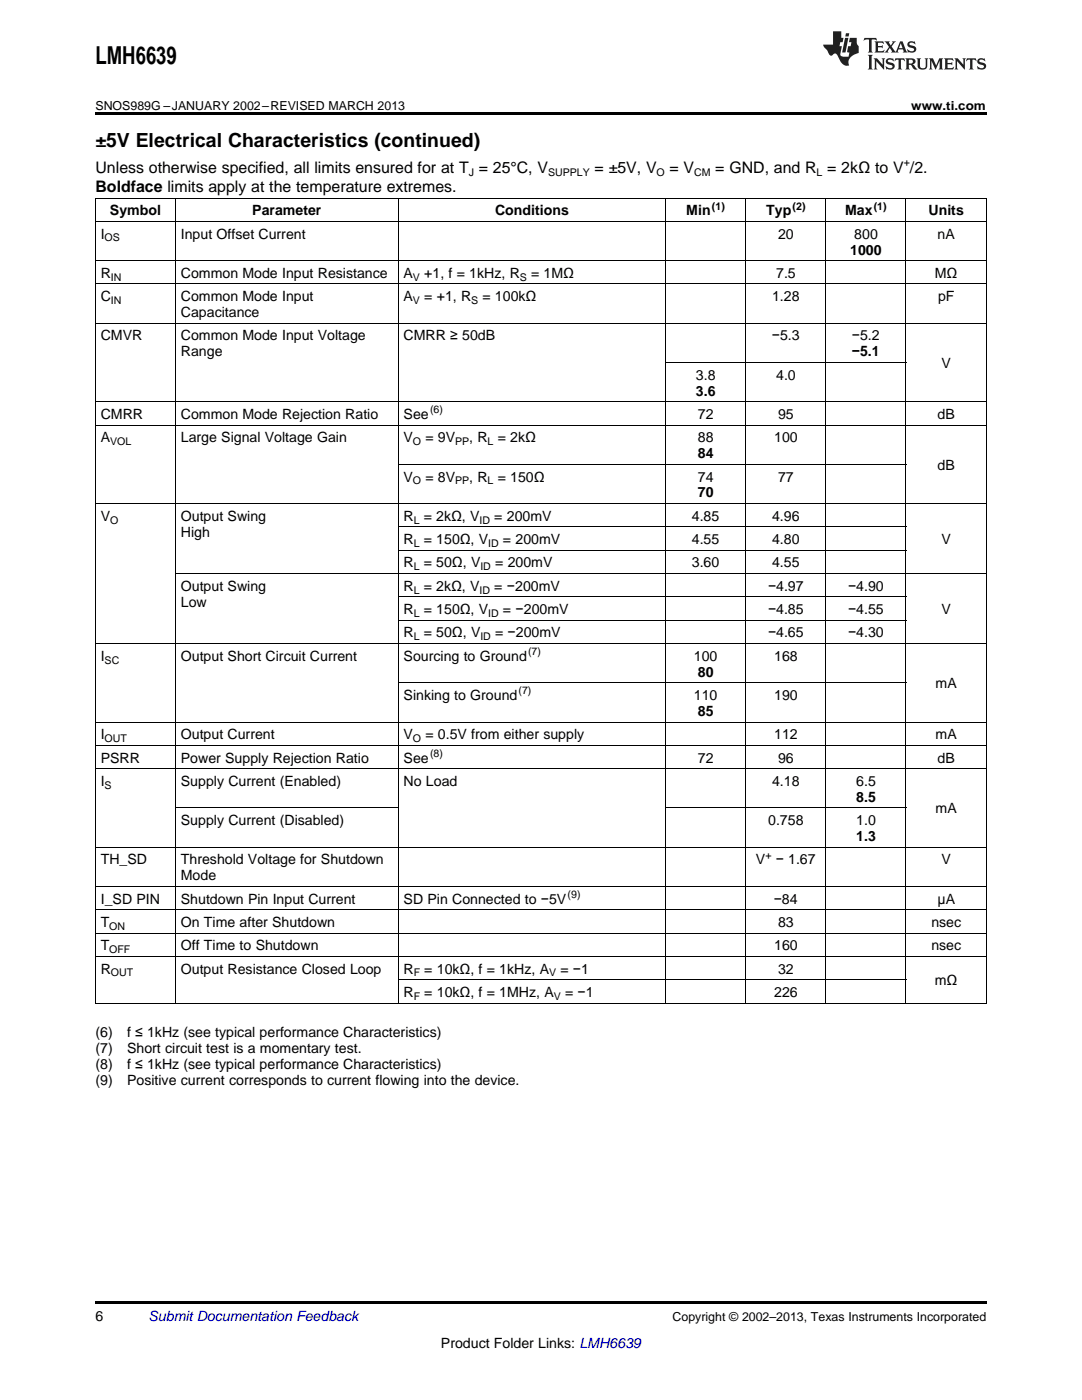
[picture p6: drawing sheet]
<svg xmlns="http://www.w3.org/2000/svg" width="216mm" height="279mm" viewBox="0 0 216 279" stroke-linecap="round" stroke-linejoin="round" font-family="sans-serif">
<defs><g id="words">
<text font-size="4.9" x="19" y="12.8">LMH6639</text>
<text font-size="3.9" x="19" y="29.3">±5V Electrical Characteristics (continued)</text>
<g font-size="3.2">
<text x="19" y="34.4">Unless otherwise specified, all limits ensured for at T = 25°C, V</text>
<text x="118.6" y="34.4">= ±5V, V</text>
<text x="133.6" y="34.4">= V</text>
<text x="142.7" y="34.4">= GND, and R = 2kΩ to V /2.</text>
<text x="19" y="38.3">Boldface limits apply at the temperature extremes.</text>
</g>
<g font-size="2.8">
<text x="20.1" y="47.6">I</text>
<text x="21.9" y="43">Symbol</text>
<text x="36.1" y="47.6">Input Offset Current</text>
<text x="50.3" y="43">Parameter</text>
<text x="98.8" y="43">Conditions</text>
<text x="136.9" y="43">Min</text>
<text x="152.9" y="43">Typ</text>
<text x="155.3" y="47.6">20</text>
<text x="168.6" y="43">Max</text>
<text x="170.5" y="47.6">800</text>
<text x="185.3" y="43">Units</text>
<text x="187.1" y="47.6">nA</text>
<text x="169.7" y="50.8">1000</text>
<text x="20.1" y="55.5">R</text>
<text x="36.1" y="55.5">Common Mode Input Resistance</text>
<text x="80.5" y="55.5">A</text>
<text x="84.7" y="55.5">+1, f = 1kHz, R</text>
<text x="106" y="55.5">= 1MΩ</text>
<text x="154.9" y="55.5">7.5</text>
<text x="186.5" y="55.5">MΩ</text>
<text x="20.1" y="60.1">C</text>
<text x="36.1" y="60.1">Common Mode Input</text>
<text x="36.1" y="63.3">Capacitance</text>
<text x="80.5" y="60.1">A</text>
<text x="84.7" y="60.1">= +1, R</text>
<text x="96.3" y="60.1">= 100kΩ</text>
<text x="154.1" y="60.1">1.28</text>
<text x="187.2" y="60.1">pF</text>
<text x="20.1" y="67.9">CMVR</text>
<text x="36.1" y="67.9">Common Mode Input Voltage</text>
<text x="36.1" y="71.1">Range</text>
<text x="80.5" y="67.9">CMRR ≥ 50dB</text>
<text x="154" y="67.9">−5.3</text>
<text x="170" y="67.9">−5.2</text>
<text x="170" y="71.1">−5.1</text>
<text x="138.9" y="75.8">3.8</text>
<text x="154.9" y="75.8">4.0</text>
<text x="187.9" y="73.4">V</text>
<text x="20.1" y="83.6">CMRR</text>
<text x="36.1" y="83.6">Common Mode Rejection Ratio</text>
<text x="80.5" y="83.6">See</text>
<text x="138.9" y="79">3.6</text>
<text x="139.2" y="83.6">72</text>
<text x="155.3" y="83.6">95</text>
<text x="187.1" y="83.6">dB</text>
<text x="20.1" y="88.3">A</text>
<text x="36.1" y="88.3">Large Signal Voltage Gain</text>
<text x="80.5" y="88.3">V</text>
<text x="84.9" y="88.3">= 9V</text>
<text x="93.6" y="88.3">, R</text>
<text x="99.3" y="88.3">= 2kΩ</text>
<text x="139.2" y="88.3">88</text>
<text x="154.5" y="88.3">100</text>
<text x="139.2" y="91.4">84</text>
<text x="187.1" y="93.8">dB</text>
<text x="80.5" y="96.1">V</text>
<text x="84.9" y="96.1">= 8V</text>
<text x="93.6" y="96.1">, R</text>
<text x="99.3" y="96.1">= 150Ω</text>
<text x="139.2" y="96.1">74</text>
<text x="139.2" y="99.3">70</text>
<text x="155.3" y="96.1">77</text>
<text x="20.1" y="103.9">V</text>
<text x="36.1" y="103.9">Output Swing</text>
<text x="36.1" y="107.1">High</text>
<text x="80.5" y="103.9">R</text>
<text x="84.6" y="103.9">= 2kΩ, V</text>
<text x="98.6" y="103.9">= 200mV</text>
<text x="138" y="103.9">4.85</text>
<text x="154.1" y="103.9">4.96</text>
<text x="80.5" y="108.6">R</text>
<text x="80.5" y="113.2">R</text>
<text x="84.6" y="108.6">= 150Ω, V</text>
<text x="84.6" y="113.2">= 50Ω, V</text>
<text x="98.8" y="113.2">= 200mV</text>
<text x="100.4" y="108.6">= 200mV</text>
<text x="138" y="108.6">4.55</text>
<text x="138" y="113.2">3.60</text>
<text x="154.1" y="108.6">4.80</text>
<text x="154.1" y="113.2">4.55</text>
<text x="187.9" y="108.6">V</text>
<text x="36.1" y="117.9">Output Swing</text>
<text x="80.5" y="117.9">R</text>
<text x="84.6" y="117.9">= 2kΩ, V</text>
<text x="98.6" y="117.9">= −200mV</text>
<text x="153.2" y="117.9">−4.97</text>
<text x="169.2" y="117.9">−4.90</text>
<text x="36.1" y="121.1">Low</text>
<text x="80.5" y="122.6">R</text>
<text x="84.6" y="122.6">= 150Ω, V</text>
<text x="100.4" y="122.6">= −200mV</text>
<text x="153.2" y="122.6">−4.85</text>
<text x="169.2" y="122.6">−4.55</text>
<text x="187.9" y="122.6">V</text>
<text x="20.1" y="131.9">I</text>
<text x="36.1" y="131.9">Output Short Circuit Current</text>
<text x="80.5" y="127.2">R</text>
<text x="80.5" y="131.9">Sourcing to Ground</text>
<text x="84.6" y="127.2">= 50Ω, V</text>
<text x="98.8" y="127.2">= −200mV</text>
<text x="138.5" y="131.9">100</text>
<text x="153.2" y="127.2">−4.65</text>
<text x="154.5" y="131.9">168</text>
<text x="169.2" y="127.2">−4.30</text>
<text x="139.2" y="135">80</text>
<text x="186.7" y="137.4">mA</text>
<text x="80.5" y="139.7">Sinking to Ground</text>
<text x="138.5" y="139.7">110</text>
<text x="139.2" y="142.9">85</text>
<text x="154.5" y="139.7">190</text>
<text x="20.1" y="147.5">I</text>
<text x="36.1" y="147.5">Output Current</text>
<text x="80.5" y="147.5">V</text>
<text x="84.9" y="147.5">= 0.5V from either supply</text>
<text x="154.5" y="147.5">112</text>
<text x="186.7" y="147.5">mA</text>
<text x="20.1" y="152.2">PSRR</text>
<text x="36.1" y="152.2">Power Supply Rejection Ratio</text>
<text x="80.5" y="152.2">See</text>
<text x="139.2" y="152.2">72</text>
<text x="155.3" y="152.2">96</text>
<text x="187.1" y="152.2">dB</text>
<text x="20.1" y="156.8">I</text>
<text x="36.1" y="156.8">Supply Current (Enabled)</text>
<text x="80.5" y="156.8">No Load</text>
<text x="154.1" y="156.8">4.18</text>
<text x="170.9" y="156.8">6.5</text>
<text x="170.9" y="160">8.5</text>
<text x="36.1" y="164.7">Supply Current (Disabled)</text>
<text x="153.3" y="164.7">0.758</text>
<text x="170.9" y="164.7">1.0</text>
<text x="170.9" y="167.9">1.3</text>
<text x="186.7" y="162.3">mA</text>
<text x="20.1" y="172.5">TH_SD</text>
<text x="36.1" y="172.5">Threshold Voltage for Shutdown</text>
<text x="150.8" y="172.5">V</text>
<text x="154.8" y="172.5">− 1.67</text>
<text x="187.9" y="172.5">V</text>
<text x="36.1" y="175.7">Mode</text>
<text x="20.1" y="180.3">I_SD PIN</text>
<text x="20.1" y="185">T</text>
<text x="36.1" y="180.3">Shutdown Pin Input Current</text>
<text x="36.1" y="185">On Time after Shutdown</text>
<text x="80.5" y="180.3">SD Pin Connected to −5V</text>
<text x="154.4" y="180.3">−84</text>
<text x="155.3" y="185">83</text>
<text x="185.8" y="185">nsec</text>
<text x="187.1" y="180.3">μA</text>
<text x="20.1" y="189.7">T</text>
<text x="36.1" y="189.7">Off Time to Shutdown</text>
<text x="154.5" y="189.7">160</text>
<text x="185.8" y="189.7">nsec</text>
<text x="20.1" y="194.3">R</text>
<text x="36.1" y="194.3">Output Resistance Closed Loop</text>
<text x="80.5" y="194.3">R</text>
<text x="84.7" y="194.3">= 10kΩ, f = 1kHz, A</text>
<text x="111.8" y="194.3">= −1</text>
<text x="155.3" y="194.3">32</text>
<text x="186.5" y="196.6">mΩ</text>
<text x="80.5" y="199">R</text>
<text x="84.7" y="199">= 10kΩ, f = 1MHz, A</text>
<text x="112.7" y="199">= −1</text>
<text x="154.5" y="199">226</text>
<text x="19" y="206.9">(6)</text>
<text x="25.4" y="206.9">f ≤ 1kHz (see typical performance Characteristics)</text>
<text x="19" y="210.1">(7)</text>
<text x="19" y="213.3">(8)</text>
<text x="25.4" y="210.1">Short circuit test is a momentary test.</text>
<text x="25.4" y="213.3">f ≤ 1kHz (see typical performance Characteristics)</text>
<text x="19" y="216.5">(9)</text>
<text x="25.4" y="216.5">Positive current corresponds to current flowing into the device.</text>
<text x="19" y="263.6">6</text>
<text x="88" y="269">Product Folder Links: LMH6639</text>
</g>
<text font-size="2.8" fill="#0000c8" x="29.6" y="263.6">Submit Documentation Feedback</text>
<g font-size="2.5">
<text x="19" y="21.9">SNOS989G –JANUARY 2002–REVISED MARCH 2013</text>
<text x="181.8" y="21.9">www.ti.com</text>
<text x="134.2" y="263.6">Copyright © 2002–2013, Texas Instruments Incorporated</text>
</g>
<g font-size="2.1">
<text x="93.5" y="35.1">J</text>
<text x="109.4" y="35.1">SUPPLY</text>
<text x="131" y="35.1">O</text>
<text x="138.5" y="35.1">CM</text>
<text x="162.9" y="35.1">L</text>
<text x="180.3" y="33.2">+</text>
<text x="142.1" y="41.8">(1)</text>
<text x="158.2" y="41.8">(2)</text>
<text x="174.3" y="41.8">(1)</text>
<text x="20.9" y="48.2">OS</text>
<text x="22.1" y="56">IN</text>
<text x="82.4" y="56">V</text>
<text x="103.7" y="56">S</text>
<text x="22.1" y="60.7">IN</text>
<text x="82.4" y="60.7">V</text>
<text x="94" y="60.7">S</text>
<text x="85.8" y="82.5">(6)</text>
<text x="22" y="88.8">VOL</text>
<text x="82.4" y="88.8">O</text>
<text x="90.8" y="88.8">PP</text>
<text x="97.3" y="88.8">L</text>
<text x="82.4" y="96.7">O</text>
<text x="90.8" y="96.7">PP</text>
<text x="97.3" y="96.7">L</text>
<text x="22" y="104.5">O</text>
<text x="82.5" y="104.5">L</text>
<text x="95.7" y="104.5">ID</text>
<text x="82.5" y="109.1">L</text>
<text x="82.5" y="113.8">L</text>
<text x="95.8" y="113.8">ID</text>
<text x="97.4" y="109.1">ID</text>
<text x="82.5" y="118.5">L</text>
<text x="95.7" y="118.5">ID</text>
<text x="82.5" y="123.1">L</text>
<text x="97.4" y="123.1">ID</text>
<text x="82.5" y="127.8">L</text>
<text x="95.8" y="127.8">ID</text>
<text x="105.4" y="130.7">(7)</text>
<text x="20.9" y="132.4">SC</text>
<text x="103.5" y="138.6">(7)</text>
<text x="20.9" y="148.1">OUT</text>
<text x="82.4" y="148.1">O</text>
<text x="85.8" y="151.1">(8)</text>
<text x="20.9" y="157.4">S</text>
<text x="152.7" y="171.4">+</text>
<text x="113.3" y="179.2">(9)</text>
<text x="21.8" y="185.6">ON</text>
<text x="21.8" y="190.2">OFF</text>
<text x="22.1" y="194.9">OUT</text>
<text x="82.5" y="194.9">F</text>
<text x="109.6" y="194.9">V</text>
<text x="82.5" y="199.5">F</text>
<text x="110.5" y="199.5">V</text>
</g>
</g></defs>
<path d="M19 22.5h177.8v.5h-177.8zM19 259.7h177.8v.5h-177.8z" fill="#000"/>
<g fill="none" stroke="#000" stroke-width=".2">
<path d="M19 39.5h177.8M19.1 39.6v160.6M35 39.6v160.6M79.4 39.6v160.6M132.8 39.6v160.6M148.8 39.6v160.6M164.8 39.6v160.6M180.8 39.6v160.6M196.8 39.6v160.6M19 56.7h177.8M19 52h177.8M19 44.2h177.8"/>
<path d="M19 64.5h177.8M132.8 72.3h48M19 84.8h177.8M19 80.2h177.8M79.5 92.7h101.3M19 100.5h177.8M35 114.5h161.8M79.5 119.1h101.3M79.5 109.8h101.3M79.5 105.1h101.3M19 128.4h177.8M79.5 136.3h101.3"/>
<path d="M79.5 123.8h101.3M19 153.4h177.8M19 148.7h177.8M19 144.1h177.8M19 176.9h177.8M19 169.1h177.8M35 161.2h44.5M132.8 161.2h48M19 190.9h177.8M19 186.2h177.8M19 181.6h177.8M79.5 195.5h101.3"/>
<path d="M19 200.2h177.8"/>
</g>
<g fill="#231f20">
<path d="M172.5 7.6l-.1 .5 .4-.2h.6v.1v2.1l-.2 .4h.9l-.2-.4v-2.1l.1-.1h.5l.5 .2-.2-.5zM174.5 8.3l.2 .3v1.5l-.2 .4h1.8l.2-.6a1.04 1.04 0 0 1-1.3 .2v-.7h.6l.3 .2v-.6l-.3 .2h-.6v-.6l.8-.1 .4 .3-.2-.5zM176.5 8.3l.9 1.1-.9 1.1h.8l-.2-.2 .4-.7 .5 .7-.2 .2h1.5l-.2-.2 .2-.4h.9l.1 .4-.2 .2h1l-.3-.3-.7-1.9h-.5l-.9 2-.8-1 .9-1h-.8l.1 .3-.4 .5-.3-.6 .1-.2zM179.7 8.6l.4 1h-.7zM181.3 8.4a.63 .63 0 0 0-.2 .7 .63 .63 0 0 0 .6 .4l.6 .2 .1 .2a.75 .75 0 0 1-.7 .4 .75 .75 0 0 1-.6-.5l.1 .7 .1-.1a1.11 1.11 0 0 0 1.5-.6 1.13 1.13 0 0 0-1.2-.8l-.1-.4a1.04 1.04 0 0 1 1.2 .2l-.2-.5-.2 .1-.4-.2zM173.2 10.9l.2 .4v2.2l-.2 .4h1l-.3-.4v-2.2l.3-.4zM174.3 11.6l.3 .4v1.5l-.3 .4h.8l-.2-.4v-1.3l1.5 1.7v-1.9l.2-.4h-.7l.2 .4v.9l-1.1-1.3zM177 11.8a.62 .62 0 0 0-.2 .7 .62 .62 0 0 0 .6 .4l.6 .1 .1 .3a.76 .76 0 0 1-.7 .3 .76 .76 0 0 1-.7-.4l.2 .7 .1-.1a1.11 1.11 0 0 0 1.5-.6 1.13 1.13 0 0 0-1.2-.8l-.1-.4a1.04 1.04 0 0 1 1.2 .2l-.2-.6-.2 .1-.5-.1zM178.7 11.6l-.2 .6a.61 .61 0 0 1 .8-.3v1.6l-.2 .4h.9l-.2-.4v-1.6a.63 .63 0 0 1 .7 .3l-.1-.6zM180.6 11.6l.3 .4v1.5l-.3 .4h1l-.2-.2-.1-.8 .6 .2a.76 .76 0 0 0 1.2 .7l-1-1a.58 .58 0 0 0 .6-.5 .58 .58 0 0 0-.5-.6zM181.4 11.9h.1a.45 .45 0 0 1 .5 .1 .45 .45 0 0 1 .1 .5l-.8 .2zM182.9 11.6l.2 .2a2.17 2.17 0 0 0 .3 1.9 .99 .99 0 0 0 1.6-.6v-1.1l.2-.4h-.7l.2 .2a1.92 1.92 0 0 1-.2 1.8 .6 .6 0 0 1-.9-.5v-1.1l.2-.4zM185.4 11.6l.2 .4v1.5l-.2 .4h.7l-.2-.4v-1.4l.8 1.8 .8-1.8v1.4l-.2 .4h.9l-.2-.4v-1.5l.2-.4h-.8l-.6 1.5-.6-1.5zM188.4 11.6l.2 .4v1.5l-.2 .4h1.8l.1-.6a1.04 1.04 0 0 1-1.2 .1v-.6h.5l.4 .2v-.6l-.4 .2h-.5v-.7h.8l.3 .3-.1-.6zM190.5 11.6l.2 .4v1.5l-.2 .4h.7l-.2-.4v-1.3l1.5 1.7v-1.9l.2-.4h-.7l.2 .4v.9l-1.1-1.3zM192.9 11.6l-.1 .6a.61 .61 0 0 1 .7-.3l.1 1.6-.3 .4h1l-.3-.4 .1-1.6a.63 .63 0 0 1 .7 .3l-.1-.6zM195.2 11.8a.62 .62 0 0 0-.2 .7 .62 .62 0 0 0 .6 .4l.6 .1 .1 .3a.76 .76 0 0 1-.7 .3 .76 .76 0 0 1-.6-.4l.1 .7 .1-.1a1.11 1.11 0 0 0 1.6-.6 1.13 1.13 0 0 0-1.3-.8l-.1-.4a1.04 1.04 0 0 1 1.2 .2l-.1-.6-.2 .1-.5-.1z"/>
<path d="M166.2 6.3v2.6h-1.9v.4l.8 .9a.91 .91 0 0 0 1 .8 .56 .56 0 0 1 .5-.3 .56 .56 0 0 1 .5 .3l.4 .8a1.53 1.53 0 0 0 1.9 1.2 1.54 1.54 0 0 1 1-2.1l.9-.3v-1.4a1.52 1.52 0 0 1-.4-1.6h-1.3l-.2 .8h.5l-.2 .8h-.5l-.1 1v.2l.4 .1-.2 .8a1.93 1.93 0 0 1-1.6-.3l.3-1.8h-.5l.2-.8h.4l.2-.8h-.4v-1.3zM168.6 7.6l-.6 2.9h.7l.6-2.9zM168.8 6.6l-.1 .7h.6l.2-.7z"/>
</g>
<use href="#words"/>
</svg>
